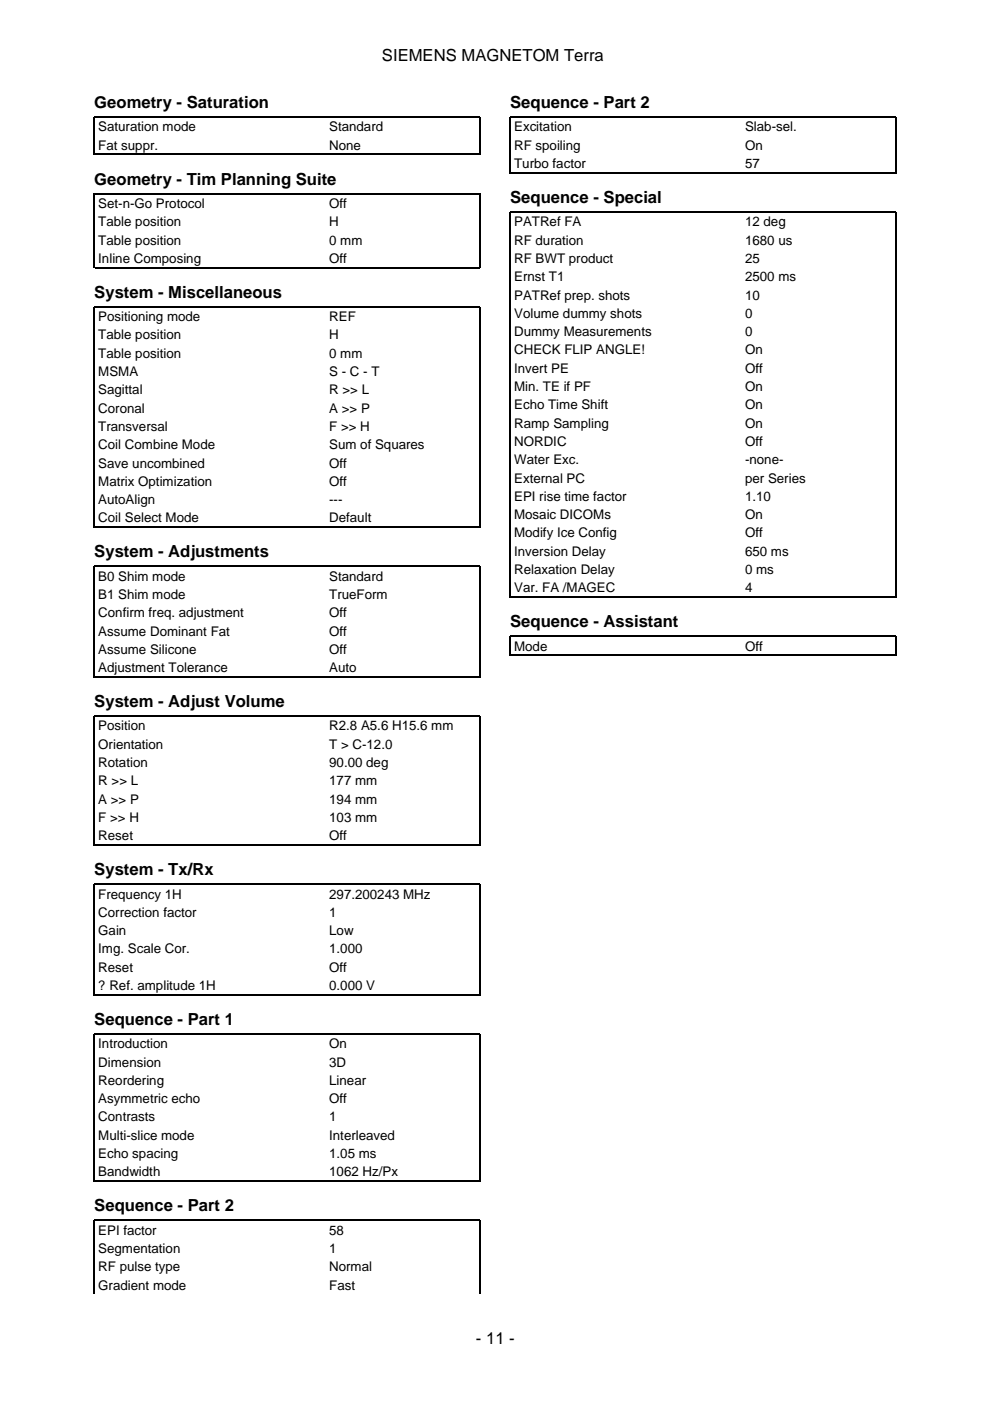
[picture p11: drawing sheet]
<svg xmlns="http://www.w3.org/2000/svg" width="210mm" height="297mm" viewBox="0 0 210 297" stroke-linecap="round" stroke-linejoin="round" font-family="sans-serif">
<defs><g id="words">
<g font-size="3.5">
<text x="81" y="12.9">SIEMENS MAGNETOM Terra</text>
<text x="20" y="22.9">Geometry - Saturation</text>
<text x="108.2" y="22.9">Sequence - Part 2</text>
<text x="20" y="39.2">Geometry - Tim Planning Suite</text>
<text x="108.2" y="43">Sequence - Special</text>
<text x="20" y="63.1">System - Miscellaneous</text>
<text x="20" y="118.2">System - Adjustments</text>
<text x="108.2" y="133">Sequence - Assistant</text>
<text x="20" y="149.9">System - Adjust Volume</text>
<text x="20" y="185.6">System - Tx/Rx</text>
<text x="20" y="217.3">Sequence - Part 1</text>
<text x="20" y="256.8">Sequence - Part 2</text>
<text x="100.9" y="284.9">- 11 -</text>
</g>
<g font-size="2.8">
<text x="20.8" y="27.9">Saturation mode</text>
<text x="69.8" y="27.9">Standard</text>
<text x="109" y="27.9">Excitation</text>
<text x="158" y="27.9">Slab-sel.</text>
<text x="20.8" y="31.7">Fat suppr.</text>
<text x="69.8" y="31.7">None</text>
<text x="109" y="31.7">RF spoiling</text>
<text x="109" y="35.6">Turbo factor</text>
<text x="158" y="31.7">On</text>
<text x="158" y="35.6">57</text>
<text x="20.8" y="44.1">Set-n-Go Protocol</text>
<text x="20.8" y="48">Table position</text>
<text x="69.8" y="44.1">Off</text>
<text x="69.8" y="48">H</text>
<text x="109" y="48">PATRef FA</text>
<text x="158" y="48">12 deg</text>
<text x="20.8" y="51.9">Table position</text>
<text x="69.8" y="51.9">0 mm</text>
<text x="109" y="51.9">RF duration</text>
<text x="158" y="51.9">1680 us</text>
<text x="20.8" y="55.7">Inline Composing</text>
<text x="69.8" y="55.7">Off</text>
<text x="109" y="55.7">RF BWT product</text>
<text x="109" y="59.6">Ernst T1</text>
<text x="158" y="55.7">25</text>
<text x="158" y="59.6">2500 ms</text>
<text x="109" y="63.5">PATRef prep. shots</text>
<text x="158" y="63.5">10</text>
<text x="20.8" y="68.1">Positioning mode</text>
<text x="20.8" y="72">Table position</text>
<text x="69.8" y="68.1">REF</text>
<text x="69.8" y="72">H</text>
<text x="109" y="67.4">Volume dummy shots</text>
<text x="109" y="71.3">Dummy Measurements</text>
<text x="158" y="67.4">0</text>
<text x="158" y="71.3">0</text>
<text x="20.8" y="75.8">Table position</text>
<text x="69.8" y="75.8">0 mm</text>
<text x="109" y="75.1">CHECK FLIP ANGLE!</text>
<text x="158" y="75.1">On</text>
<text x="20.8" y="79.7">MSMA</text>
<text x="20.8" y="83.6">Sagittal</text>
<text x="69.8" y="79.7">S - C - T</text>
<text x="69.8" y="83.6">R &gt;&gt; L</text>
<text x="109" y="79">Invert PE</text>
<text x="109" y="82.9">Min. TE if PF</text>
<text x="158" y="79">Off</text>
<text x="158" y="82.9">On</text>
<text x="20.8" y="87.5">Coronal</text>
<text x="69.8" y="87.5">A &gt;&gt; P</text>
<text x="109" y="86.8">Echo Time Shift</text>
<text x="158" y="86.8">On</text>
<text x="20.8" y="91.4">Transversal</text>
<text x="20.8" y="95.2">Coil Combine Mode</text>
<text x="69.8" y="91.4">F &gt;&gt; H</text>
<text x="69.8" y="95.2">Sum of Squares</text>
<text x="109" y="90.7">Ramp Sampling</text>
<text x="109" y="94.5">NORDIC</text>
<text x="158" y="90.7">On</text>
<text x="158" y="94.5">Off</text>
<text x="20.8" y="99.1">Save uncombined</text>
<text x="69.8" y="99.1">Off</text>
<text x="109" y="98.4">Water Exc.</text>
<text x="158" y="98.4">-none-</text>
<text x="20.8" y="103">Matrix Optimization</text>
<text x="20.8" y="106.9">AutoAlign</text>
<text x="69.8" y="103">Off</text>
<text x="69.8" y="106.9">---</text>
<text x="109" y="102.3">External PC</text>
<text x="109" y="106.2">EPI rise time factor</text>
<text x="158" y="102.3">per Series</text>
<text x="158" y="106.2">1.10</text>
<text x="20.8" y="110.8">Coil Select Mode</text>
<text x="69.8" y="110.8">Default</text>
<text x="109" y="110.1">Mosaic DICOMs</text>
<text x="109" y="113.9">Modify Ice Config</text>
<text x="158" y="110.1">On</text>
<text x="158" y="113.9">Off</text>
<text x="109" y="117.8">Inversion Delay</text>
<text x="158" y="117.8">650 ms</text>
<text x="20.8" y="123.1">B0 Shim mode</text>
<text x="69.8" y="123.1">Standard</text>
<text x="109" y="121.7">Relaxation Delay</text>
<text x="109" y="125.6">Var. FA /MAGEC</text>
<text x="158" y="121.7">0 ms</text>
<text x="158" y="125.6">4</text>
<text x="20.8" y="127">B1 Shim mode</text>
<text x="20.8" y="130.9">Confirm freq. adjustment</text>
<text x="69.8" y="127">TrueForm</text>
<text x="69.8" y="130.9">Off</text>
<text x="20.8" y="134.8">Assume Dominant Fat</text>
<text x="69.8" y="134.8">Off</text>
<text x="109" y="137.9">Mode</text>
<text x="158" y="137.9">Off</text>
<text x="20.8" y="138.6">Assume Silicone</text>
<text x="20.8" y="142.5">Adjustment Tolerance</text>
<text x="69.8" y="138.6">Off</text>
<text x="69.8" y="142.5">Auto</text>
<text x="20.8" y="154.9">Position</text>
<text x="69.8" y="154.9">R2.8 A5.6 H15.6 mm</text>
<text x="20.8" y="158.7">Orientation</text>
<text x="69.8" y="158.7">T &gt; C-12.0</text>
<text x="20.8" y="162.6">Rotation</text>
<text x="20.8" y="166.5">R &gt;&gt; L</text>
<text x="69.8" y="162.6">90.00 deg</text>
<text x="69.8" y="166.5">177 mm</text>
<text x="20.8" y="170.4">A &gt;&gt; P</text>
<text x="69.8" y="170.4">194 mm</text>
<text x="20.8" y="174.3">F &gt;&gt; H</text>
<text x="20.8" y="178.2">Reset</text>
<text x="69.8" y="174.3">103 mm</text>
<text x="69.8" y="178.2">Off</text>
<text x="20.8" y="190.5">Frequency 1H</text>
<text x="69.8" y="190.5">297.200243 MHz</text>
<text x="20.8" y="194.4">Correction factor</text>
<text x="69.8" y="194.4">1</text>
<text x="20.8" y="198.3">Gain</text>
<text x="20.8" y="202.1">Img. Scale Cor.</text>
<text x="69.8" y="198.3">Low</text>
<text x="69.8" y="202.1">1.000</text>
<text x="20.8" y="206">Reset</text>
<text x="20.8" y="209.9">? Ref. amplitude 1H</text>
<text x="69.8" y="206">Off</text>
<text x="69.8" y="209.9">0.000 V</text>
<text x="20.8" y="222.2">Introduction</text>
<text x="20.8" y="226.1">Dimension</text>
<text x="69.8" y="222.2">On</text>
<text x="69.8" y="226.1">3D</text>
<text x="20.8" y="230">Reordering</text>
<text x="20.8" y="233.9">Asymmetric echo</text>
<text x="69.8" y="230">Linear</text>
<text x="69.8" y="233.9">Off</text>
<text x="20.8" y="237.8">Contrasts</text>
<text x="69.8" y="237.8">1</text>
<text x="20.8" y="241.7">Multi-slice mode</text>
<text x="20.8" y="245.5">Echo spacing</text>
<text x="69.8" y="241.7">Interleaved</text>
<text x="69.8" y="245.5">1.05 ms</text>
<text x="20.8" y="249.4">Bandwidth</text>
<text x="69.8" y="249.4">1062 Hz/Px</text>
<text x="20.8" y="261.8">EPI factor</text>
<text x="69.8" y="261.8">58</text>
<text x="20.8" y="265.6">Segmentation</text>
<text x="20.8" y="269.5">RF pulse type</text>
<text x="69.8" y="265.6">1</text>
<text x="69.8" y="269.5">Normal</text>
<text x="20.8" y="273.4">Gradient mode</text>
<text x="69.8" y="273.4">Fast</text>
</g>
</g></defs>
<g fill="none" stroke="#000" stroke-width=".26">
<path d="M20 32.9v-8.1h81.8v8.1M20.1 32.7h81.6M108.2 36.8v-12h81.8v12M108.3 36.6h81.6M20 56.9v-15.8h81.8v15.8M20.1 56.7h81.6M20 111.9v-46.8h81.8v46.8M20.1 111.8h81.6M108.2 126.7v-81.7h81.8v81.7M108.2 139.1v-4.2h81.8v4.2M108.3 126.6h81.6M108.3 138.9h81.6"/>
<path d="M20 143.6v-23.5h81.8v23.5M20.1 143.5h81.6M20 179.3v-27.5h81.8v27.5M20.1 179.1h81.6M20 211v-23.5h81.8v23.5M20.1 210.9h81.6M20 250.5v-31.3h81.8v31.3M20.1 250.4h81.6M20 274.3v-15.6h81.8v15.6"/>
</g>
<use href="#words"/>
</svg>
